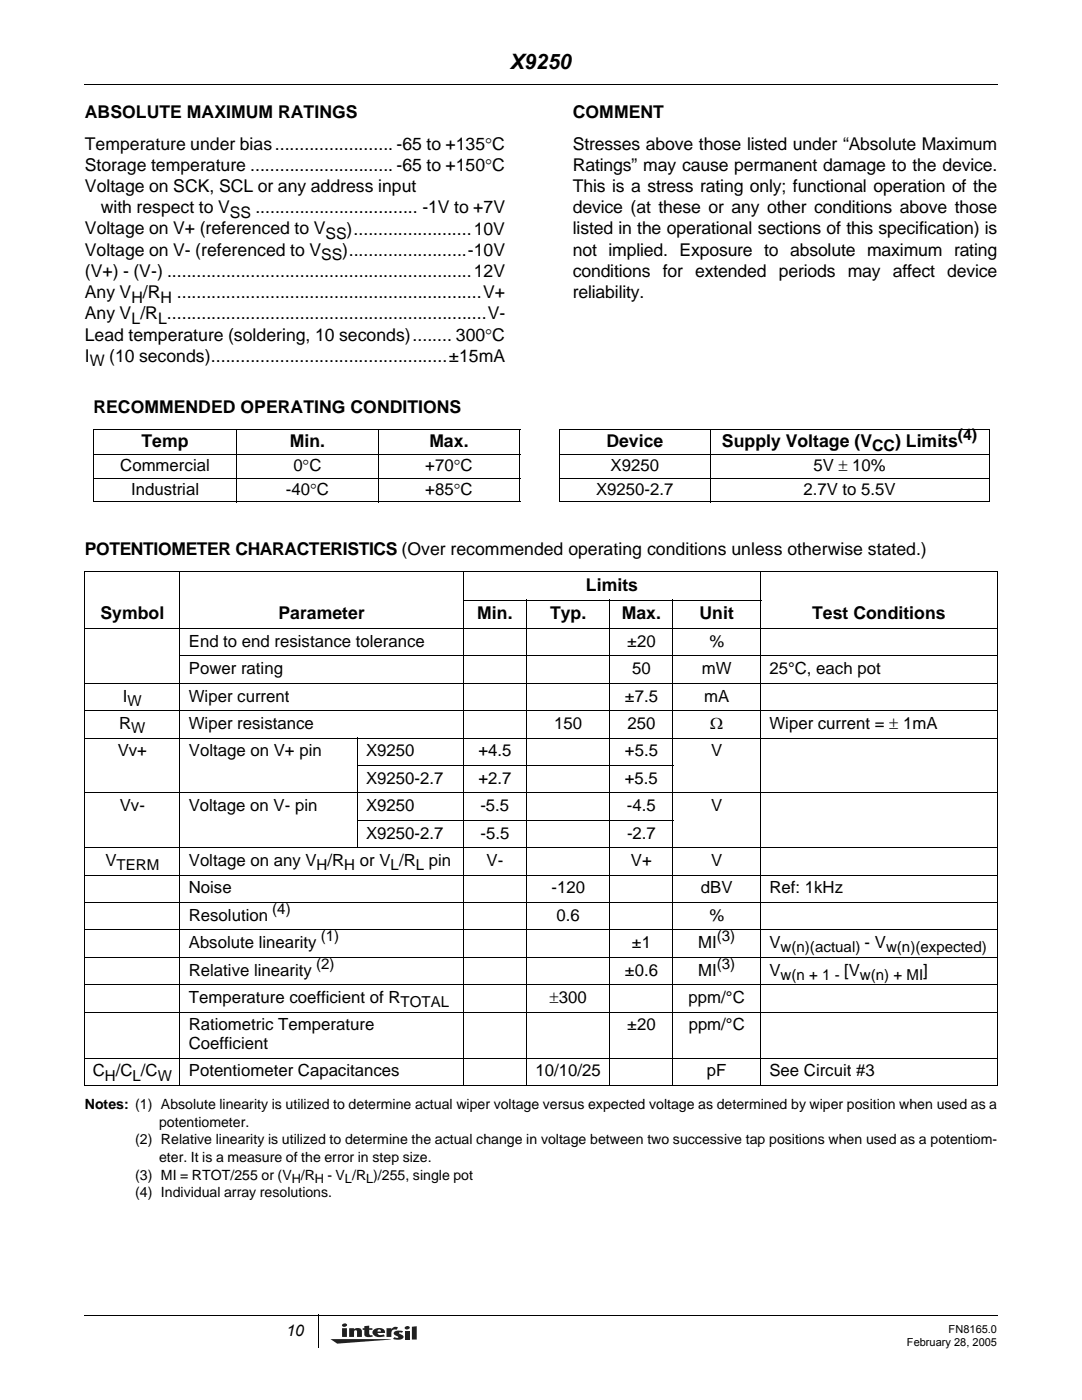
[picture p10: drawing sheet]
<svg xmlns="http://www.w3.org/2000/svg" width="216mm" height="279mm" viewBox="0 0 216 279" stroke-linecap="round" stroke-linejoin="round" font-family="sans-serif">
<defs><g id="words">
<text font-size="4.2" x="101.8" y="13.8">X9250</text>
<g font-size="3.5">
<text x="16.9" y="23.5">ABSOLUTE MAXIMUM RATINGS</text>
<text x="114.3" y="23.5">COMMENT</text>
<text x="16.9" y="29.9">Temperature under bias........................ -65 to +135°C</text>
<text x="114.3" y="29.9">Stresses above those listed under “Absolute Maximum</text>
<text x="16.9" y="34.1">Storage temperature ............................. -65 to +150°C</text>
<text x="114.3" y="34.1">Ratings” may cause permanent damage to the device.</text>
<text x="16.9" y="38.3">Voltage on SCK, SCL or any address input</text>
<text x="114.3" y="38.3">This is a stress rating only; functional operation of the</text>
<text x="16.9" y="46.8">Voltage on V+ (referenced to V</text>
<text x="20.1" y="42.6">with respect to V</text>
<text x="51" y="42.6">................................. -1V to +7V</text>
<text x="69.2" y="46.8">)........................10V</text>
<text x="114.3" y="42.6">device (at these or any other conditions above those</text>
<text x="114.3" y="46.8">listed in the operational sections of this specification) is</text>
<text x="16.9" y="51">Voltage on V- (referenced to V</text>
<text x="68.3" y="51">)........................-10V</text>
<text x="114.3" y="51">not implied. Exposure to absolute maximum rating</text>
<text x="16.9" y="55.3">(V+) - (V-) ..............................................................12V</text>
<text x="16.9" y="59.5">Any V /R</text>
<text x="35.3" y="59.5">..............................................................V+</text>
<text x="114.3" y="55.3">conditions for extended periods may affect device</text>
<text x="114.3" y="59.5">reliability.</text>
<text x="16.9" y="63.7">Any V /R .................................................................V-</text>
<text x="16.9" y="68">Lead temperature (soldering, 10 seconds)........ 300°C</text>
<text x="16.9" y="72.2">I</text>
<text x="21.8" y="72.2">(10 seconds)................................................±15mA</text>
<text x="18.6" y="82.4">RECOMMENDED OPERATING CONDITIONS</text>
<text x="28.2" y="89.1">Temp</text>
<text x="57.8" y="89.1">Min.</text>
<text x="85.7" y="89.1">Max.</text>
<text x="121" y="89.1">Device</text>
<text x="144" y="89.1">Supply Voltage (V</text>
<text x="178.6" y="89.1">) Limits</text>
<text x="16.9" y="110.8">POTENTIOMETER CHARACTERISTICS (Over recommended operating conditions unless otherwise stated.)</text>
<text x="116.9" y="117.9">Limits</text>
<text x="20" y="123.5">Symbol</text>
<text x="55.6" y="123.5">Parameter</text>
<text x="95.2" y="123.5">Min.</text>
<text x="109.8" y="123.5">Typ.</text>
<text x="124.1" y="123.5">Max.</text>
<text x="139.6" y="123.5">Unit</text>
<text x="162.1" y="123.5">Test Conditions</text>
</g>
<g font-size="3.3">
<text x="24" y="94">Commercial</text>
<text x="58.5" y="94">0°C</text>
<text x="84.9" y="94">+70°C</text>
<text x="121.8" y="94">X9250</text>
<text x="162.3" y="94">5V ± 10%</text>
<text x="26.1" y="98.7">Industrial</text>
<text x="57" y="98.7">-40°C</text>
<text x="84.9" y="98.7">+85°C</text>
<text x="118.9" y="98.7">X9250-2.7</text>
<text x="160.3" y="98.7">2.7V to 5.5V</text>
<text x="37.7" y="129.1">End to end resistance tolerance</text>
<text x="125.2" y="129.1">±20</text>
<text x="141.5" y="129.1">%</text>
<text x="37.7" y="134.6">Power rating</text>
<text x="126.1" y="134.6">50</text>
<text x="140.1" y="134.6">mW</text>
<text x="153.5" y="134.6">25°C, each pot</text>
<text x="24.5" y="140">I</text>
<text x="37.7" y="140">Wiper current</text>
<text x="124.7" y="140">±7.5</text>
<text x="140.5" y="140">mA</text>
<text x="23.8" y="145.5">R</text>
<text x="37.7" y="145.5">Wiper resistance</text>
<text x="110.6" y="145.5">150</text>
<text x="125.2" y="145.5">250</text>
<text x="141.7" y="145.5">Ω</text>
<text x="153.5" y="145.5">Wiper current = ± 1mA</text>
<text x="23.5" y="151">Vv+</text>
<text x="37.7" y="151">Voltage on V+ pin</text>
<text x="73" y="151">X9250</text>
<text x="95.5" y="151">+4.5</text>
<text x="124.7" y="151">+5.5</text>
<text x="141.9" y="151">V</text>
<text x="23.9" y="161.9">Vv-</text>
<text x="37.7" y="161.9">Voltage on V- pin</text>
<text x="73" y="161.9">X9250</text>
<text x="73" y="156.4">X9250-2.7</text>
<text x="95.5" y="156.4">+2.7</text>
<text x="95.9" y="161.9">-5.5</text>
<text x="124.7" y="156.4">+5.5</text>
<text x="125.1" y="161.9">-4.5</text>
<text x="141.9" y="161.9">V</text>
<text x="73" y="167.4">X9250-2.7</text>
<text x="95.9" y="167.4">-5.5</text>
<text x="125.1" y="167.4">-2.7</text>
<text x="21" y="172.8">V</text>
<text x="37.7" y="172.8">Voltage on any V /R</text>
<text x="71.8" y="172.8">or V /R</text>
<text x="85.6" y="172.8">pin</text>
<text x="97.1" y="172.8">V-</text>
<text x="125.9" y="172.8">V+</text>
<text x="141.9" y="172.8">V</text>
<text x="37.7" y="178.3">Noise</text>
<text x="110" y="178.3">-120</text>
<text x="139.9" y="178.3">dBV</text>
<text x="153.5" y="178.3">Ref: 1kHz</text>
<text x="37.7" y="183.8">Resolution</text>
<text x="111" y="183.8">0.6</text>
<text x="141.5" y="183.8">%</text>
<text x="37.7" y="189.2">Absolute linearity</text>
<text x="126.1" y="189.2">±1</text>
<text x="139.3" y="189.2">MI</text>
<text x="153.5" y="189.2">V</text>
<text x="172.5" y="189.2">- V</text>
<text x="37.7" y="194.7">Relative linearity</text>
<text x="124.7" y="194.7">±0.6</text>
<text x="139.3" y="194.7">MI</text>
<text x="153.5" y="194.7">V</text>
<text x="37.7" y="200.2">Temperature coefficient of R</text>
<text x="109.7" y="200.2">±300</text>
<text x="137.4" y="200.2">ppm/°C</text>
<text x="37.7" y="205.6">Ratiometric Temperature</text>
<text x="37.7" y="209.3">Coefficient</text>
<text x="125.2" y="205.6">±20</text>
<text x="137.4" y="205.6">ppm/°C</text>
<text x="18.5" y="214.8">C</text>
<text x="37.7" y="214.8">Potentiometer Capacitances</text>
<text x="106.8" y="214.8">10/10/25</text>
<text x="141.1" y="214.8">pF</text>
<text x="153.5" y="214.8">See Circuit #3</text>
</g>
<g font-size="3.2">
<text x="45.9" y="43.5">SS</text>
<text x="65" y="47.7">SS</text>
<text x="64.1" y="51.9">SS</text>
<text x="26.2" y="60.4">H</text>
<text x="26.2" y="64.6">L</text>
<text x="31.5" y="64.6">L</text>
<text x="32" y="60.4">H</text>
<text x="17.9" y="73.1">W</text>
<text x="191.1" y="87.7">(4)</text>
<text x="174" y="90">CC</text>
<text x="57.1" y="266.5">10</text>
</g>
<g font-size="3">
<text x="25.5" y="140.9">W</text>
<text x="26.2" y="146.3">W</text>
<text x="23.3" y="173.7">TERM</text>
<text x="63.2" y="173.7">H</text>
<text x="68.7" y="173.7">H</text>
<text x="77.9" y="173.7">L</text>
<text x="83" y="173.7">L</text>
<text x="54.3" y="182.4">(4)</text>
<text x="64" y="187.9">(1)</text>
<text x="143" y="187.9">(3)</text>
<text x="155.8" y="190.1">w(n)(actual)</text>
<text x="176.8" y="190.1">w(n)(expected)</text>
<text x="63.1" y="193.4">(2)</text>
<text x="143" y="193.4">(3)</text>
<text x="155.8" y="195.5">w(n + 1 - [Vw(n) + MI]</text>
<text x="79.9" y="201">TOTAL</text>
<text x="20.9" y="215.6">H/CL/CW</text>
</g>
<g font-size="2.8">
<text x="16.9" y="221.3">Notes: (1) Absolute linearity is utilized to determine actual wiper voltage versus expected voltage as determined by wiper position when used as a</text>
<text x="31.7" y="224.9">potentiometer.</text>
<text x="27" y="228.4">(2) Relative linearity is utilized to determine the actual change in voltage between two successive tap positions when used as a potentiom-</text>
<text x="31.7" y="231.9">eter. It is a measure of the error in step size.</text>
<text x="27" y="235.5">(3) MI = RTOT/255 or (V</text>
<text x="27" y="239">(4) Individual array resolutions.</text>
</g>
<text font-size="2.5" x="58.2" y="236.2">H/RH - VL/RL)/255, single pot</text>
<g font-size="2.2">
<text x="181" y="268.6">February 28, 2005</text>
<text x="189.3" y="266.1">FN8165.0</text>
</g>
</g></defs>
<path d="M16.8 16.8l.1 .2zM16.8 262.4l.1 .2zM63.4 262.4l.2 .1z" fill="#000"/>
<path d="M16.9 16.9h182.2M16.9 262.5h182.2M63.5 262.5v6.4" fill="none" stroke="#000" stroke-width=".2"/>
<path d="M65.9 264.1h17.3v4.1h-17.3z" fill="#fff"/>
<g fill="#231f20">
<path d="M80.8 264.8a.55 .55 0 0 1 1 .2 .55 .55 0 0 1-.5 .3 .55 .55 0 0 1-.6-.3z"/>
<path d="M65.9 267.2l12.2 .1-10.8 .9z"/>
<path d="M77.1 265.1h1v.2a.93 .93 0 0 1 1.3-.4l-.3 .5a.67 .67 0 0 0-.7 0 .67 .67 0 0 0-.3 .7v.7h-1z"/>
<path d="M69.7 265.1h.9v.2a.96 .96 0 0 1 1.6 .4v1.1h-1v-1.1l-.2-.2-.3 .2-.1 1.1h-.9z"/>
<path d="M72.7 264.7l1-.1v.5h.6v.3h-.6v.9l.3 .2 .3-.1 .1 .3-.6 .1a.87 .87 0 0 1-1.1-.5v-.9h-.3v-.3h.3z"/>
<path d="M80.8 265.6h.9v1.7h-.9z"/>
<path d="M82.2 264.8l1-.1v2.6h-1z"/>
<path d="M78.7 265.8l.6-.2 1.1 .1-.2 .3-.5-.1v.3a.74 .74 0 0 1 .8 .8 1.93 1.93 0 0 1-2.1 .2l.3-.3a.57 .57 0 0 0 .8 0l-.8-.5a.38 .38 0 0 1 0-.6z"/>
<path d="M68.3 265.1v1.7h.9v-1.7zM68.3 264.3l-.1 .2a.5 .5 0 0 0 .6 .3 .5 .5 0 0 0 .4-.5 .64 .64 0 0 0-.9 0z"/>
<path d="M74.5 265.4a.86 .86 0 0 0-.1 .9 .86 .86 0 0 0 .8 .5l1.6-.1-.3-.4-.3 .1a.61 .61 0 0 1-.9-.4h1.5a.93 .93 0 0 0-1.1-1l-.5 .1zM75.5 265.4h.4l.1 .3h-.7z"/>
</g>
<g fill="none" stroke="#000" stroke-width=".2">
<path d="M18.6 85.7h85.2M18.6 90.7h85.2M18.6 95.4h85.2M18.6 85.8v14.3M47.2 85.6v14.7M75.5 85.6v14.7M103.7 85.8v14.3M111.5 85.7h85.9M111.5 90.7h85.9M111.5 95.4h85.9M111.6 85.8v14.3M141.7 85.6v14.7"/>
<path d="M197.4 85.8v14.3M16.8 114.2h182.3M16.9 114.2v102.4M18.6 100.2h85.2M35.9 114.1v102.6M92.4 119.8h59.5M92.5 114.1v102.6M105.1 119.7v97M111.5 100.2h85.9M121.7 119.7v97M134.3 119.7v97M151.8 114.1v102.6"/>
<path d="M199 114.2v102.4M16.8 125.4h182.3M16.8 136.4h182.3M35.8 130.9h163.3M16.8 141.8h182.3M16.8 147.3h182.3M16.8 158.2h182.3M71.2 152.8h63.2M71.3 147.2v22.1M16.8 169.2h182.3M16.8 174.6h182.3M71.2 163.7h63.2"/>
<path d="M16.8 180.1h182.3M16.8 185.6h182.3M16.8 191.1h182.3M16.8 196.5h182.3M16.8 202h182.3M16.8 211.2h182.3M16.8 216.6h182.3"/>
</g>
<use href="#words"/>
</svg>
